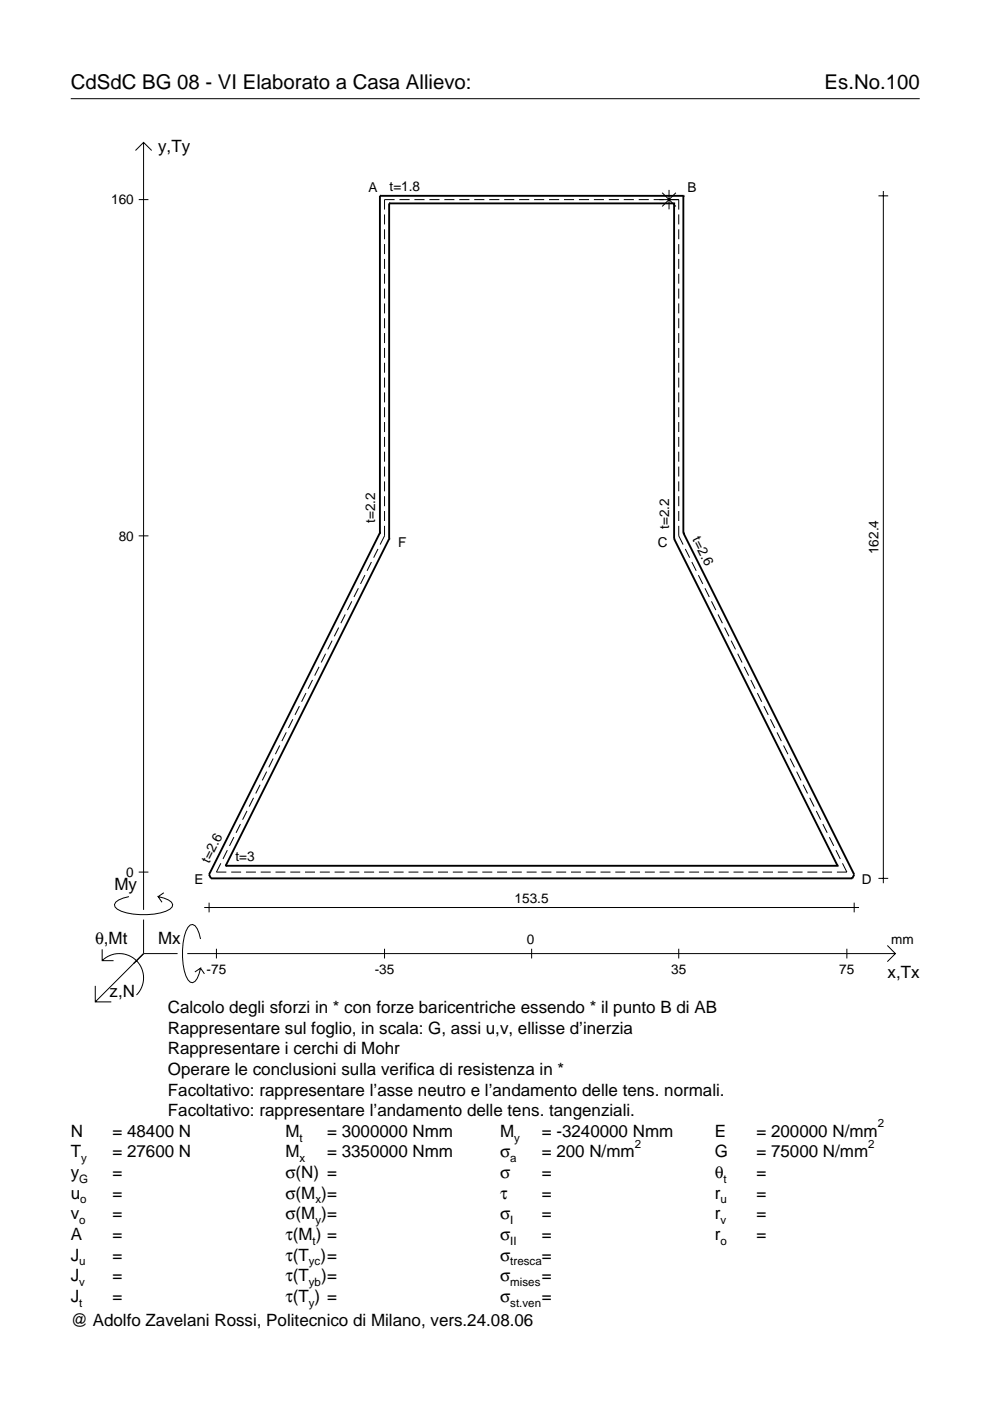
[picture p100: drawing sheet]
<svg xmlns="http://www.w3.org/2000/svg" width="210mm" height="297mm" viewBox="0 0 210 297" stroke-linecap="round" stroke-linejoin="round" font-family="sans-serif">
<defs><g id="words">
<g font-size="4.3">
<text x="15" y="18.9">CdSdC BG 08 - VI Elaborato a Casa Allievo:</text>
<text x="174.8" y="18.9">Es.No.100</text>
</g>
<g font-size="3.6">
<text x="33.5" y="32.3">y,Ty</text>
<text x="24.3" y="188.8">My</text>
<text x="20.1" y="200.1">θ,Mt</text>
<text x="33.5" y="200.1">Mx</text>
<text x="188.2" y="207.3">x,Tx</text>
<text x="23.2" y="211.4">z,N</text>
<text x="35.6" y="214.8">Calcolo degli sforzi in * con forze baricentriche essendo * il punto B di AB</text>
<text x="35.6" y="219.2">Rappresentare sul foglio, in scala: G, assi u,v, ellisse d’inerzia</text>
<text x="35.6" y="223.5">Rappresentare i cerchi di Mohr</text>
<text x="35.6" y="227.9">Operare le conclusioni sulla verifica di resistenza in *</text>
<text x="35.6" y="232.3">Facoltativo: rappresentare l’asse neutro e l’andamento delle tens. normali.</text>
<text x="35.6" y="236.7">Facoltativo: rappresentare l’andamento delle tens. tangenziali.</text>
<text x="15" y="241">N</text>
<text x="15" y="245.4">T</text>
<text x="23.8" y="245.4">= 27600 N</text>
<text x="23.8" y="241">= 48400 N</text>
<text x="60.5" y="241">M</text>
<text x="60.5" y="245.4">M</text>
<text x="69.3" y="241">= 3000000 Nmm</text>
<text x="69.3" y="245.4">= 3350000 Nmm</text>
<text x="106" y="245.4">σ</text>
<text x="106" y="241">M</text>
<text x="114.9" y="241">= -3240000 Nmm</text>
<text x="114.9" y="245.4">= 200 N/mm</text>
<text x="151.5" y="241">E</text>
<text x="151.5" y="245.4">G</text>
<text x="160.4" y="241">= 200000 N/mm</text>
<text x="160.4" y="245.4">= 75000 N/mm</text>
<text x="15" y="249.8">y</text>
<text x="23.8" y="249.8">=</text>
<text x="60.5" y="249.8">σ(N) =</text>
<text x="106" y="249.8">σ</text>
<text x="114.9" y="249.8">=</text>
<text x="151.5" y="249.8">θ</text>
<text x="160.4" y="249.8">=</text>
<text x="15" y="254.2">u</text>
<text x="23.8" y="254.2">=</text>
<text x="60.5" y="254.2">σ(M )=</text>
<text x="106" y="254.2">τ</text>
<text x="114.9" y="254.2">=</text>
<text x="151.5" y="254.2">r</text>
<text x="160.4" y="254.2">=</text>
<text x="15" y="258.5">v</text>
<text x="15" y="262.9">A</text>
<text x="23.8" y="262.9">=</text>
<text x="23.8" y="258.5">=</text>
<text x="60.5" y="258.5">σ(M )=</text>
<text x="60.5" y="262.9">τ(M ) =</text>
<text x="106" y="262.9">σ</text>
<text x="106" y="258.5">σ</text>
<text x="114.9" y="258.5">=</text>
<text x="114.9" y="262.9">=</text>
<text x="151.5" y="258.5">r</text>
<text x="151.5" y="262.9">r</text>
<text x="160.4" y="258.5">=</text>
<text x="160.4" y="262.9">=</text>
<text x="15" y="267.3">J</text>
<text x="23.8" y="267.3">=</text>
<text x="60.5" y="267.3">τ(T )=</text>
<text x="106" y="267.3">σ</text>
<text x="114.9" y="267.3">=</text>
<text x="15" y="271.7">J</text>
<text x="23.8" y="271.7">=</text>
<text x="60.5" y="271.7">τ(T</text>
<text x="68.1" y="271.7">)=</text>
<text x="106" y="271.7">σ</text>
<text x="114.9" y="271.7">=</text>
<text x="15" y="281.2">@ Adolfo Zavelani Rossi, Politecnico di Milano, vers.24.08.06</text>
<text x="15" y="276">J</text>
<text x="23.8" y="276">=</text>
<text x="60.5" y="276">τ(T ) =</text>
<text x="106" y="276">σ</text>
<text x="114.9" y="276">=</text>
</g>
<g font-size="2.9">
<text x="78.2" y="40.6">A</text>
<text x="82.6" y="40.5">t=1.8</text>
<text x="145.8" y="40.6">B</text>
<text x="23.6" y="43.3">160</text>
<text x="79.5" y="110.9" transform="rotate(-90 79.5 110.9)">t=2.2</text>
<text x="141.9" y="112.2" transform="rotate(-90 141.9 112.2)">t=2.2</text>
<text x="25.2" y="114.6">80</text>
<text x="84.4" y="116">F</text>
<text x="139.5" y="116">C</text>
<text x="146.7" y="114.4" transform="rotate(63 146.7 114.4)">t=2.6</text>
<text x="186.3" y="117.5" transform="rotate(-90 186.3 117.5)">162.4</text>
<text x="26.8" y="185.9">0</text>
<text x="44.3" y="183.1" transform="rotate(-63 44.3 183.1)">t=2.6</text>
<text x="49.9" y="182.5">t=3</text>
<text x="41.2" y="187.4">E</text>
<text x="109.1" y="191.4">153.5</text>
<text x="182.7" y="187.4">D</text>
<text x="111.7" y="200.1">0</text>
<text x="189" y="200.1">mm</text>
<text x="43.8" y="206.6">-75</text>
<text x="79.4" y="206.6">-35</text>
<text x="142.3" y="206.6">35</text>
<text x="178" y="206.6">75</text>
</g>
<g font-size="2.4">
<text x="186.1" y="239">2</text>
<text x="63.5" y="242">t</text>
<text x="109" y="242">y</text>
<text x="134.6" y="243.4">2</text>
<text x="184.1" y="243.4">2</text>
<text x="16.8" y="250.8">G</text>
<text x="17.2" y="246.4">y</text>
<text x="63.5" y="246.4">x</text>
<text x="108.2" y="246.4">a</text>
<text x="153.4" y="250.8">t</text>
<text x="17" y="255.2">o</text>
<text x="66.9" y="255.2">x</text>
<text x="152.7" y="255.2">u</text>
<text x="16.8" y="259.5">o</text>
<text x="66.3" y="263.9">t</text>
<text x="66.9" y="259.5">y</text>
<text x="108.2" y="259.5">I</text>
<text x="108.2" y="263.9">II</text>
<text x="152.7" y="259.5">v</text>
<text x="152.7" y="263.9">o</text>
<text x="16.8" y="268.3">u</text>
<text x="65.5" y="268.3">yc</text>
<text x="108.2" y="268.3">tresca</text>
<text x="16.8" y="272.7">v</text>
<text x="65.5" y="272.7">yb</text>
<text x="108.2" y="272.7">mises</text>
<text x="16.8" y="277">t</text>
<text x="65.5" y="277">y</text>
<text x="108.2" y="277">st.ven</text>
</g>
</g></defs>
<g fill="none" stroke="#000" stroke-width=".21">
<path d="M15 20.9h180M28.7 31.9l1.7-1.7 1.8 1.7M30.4 30.2v162.7M29.4 42.3h2.1M81.5 45.5v2.1M81.5 48.6v2.1M81.5 51.8v2.1M81.5 54.9v2.1M81.5 58v2.2M83.7 42.3h-2.2v2.1M84.7 42.3h2.1M87.9 42.3h2.1"/>
<path d="M91 42.3h2.2M94.2 42.3h2.1M97.4 42.3h2.1M100.5 42.3h2.2M103.7 42.3h2.2M106.9 42.3h2.1M110.1 42.3h2.1M113.2 42.3h2.2M116.4 42.3h2.1M119.6 42.3h2.1M122.7 42.3h2.2M125.9 42.3h2.2"/>
<path d="M129.1 42.3h2.1M132.3 42.3h2.1M135.4 42.3h2.2M138.6 42.3h5.3v2.1M140.4 40.9l2.9 2.9M141.8 40.3v4.1M143.3 40.9l-2.9 2.9M143.9 45.5v2.1M143.9 48.6v2.1M143.9 51.8v2.1M143.9 54.9v2.1M143.9 58v2.2"/>
<path d="M186.3 41.5h2M187.3 40.5v146.8M81.5 61.2v2.1M81.5 64.3v2.1M81.5 67.5v2.1M81.5 70.6v2.1M81.5 73.8v2.1M81.5 76.9v2.1M143.9 61.2v2.1M143.9 64.3v2.1M143.9 67.5v2.1M143.9 70.6v2.1"/>
<path d="M143.9 73.8v2.1M143.9 76.9v2.1M81.5 80.1v2.1M81.5 83.2v2.1M81.5 86.3v2.2M81.5 89.5v2.1M81.5 92.6v2.1M81.5 95.8v2.1M81.5 98.9v2.1M143.9 80.1v2.1M143.9 83.2v2.1M143.9 86.3v2.2"/>
<path d="M143.9 89.5v2.1M143.9 92.6v2.1M143.9 95.8v2.1M143.9 98.9v2.1M29.4 113.6h2.1M78.7 119.2l-.9 1.8M80.1 116.4l-.9 1.8M81.5 102.1v2.1M81.5 105.2v2.1M81.5 108.4v2.1M81.5 111.5v2.1l-.9 1.9M143.9 102.1v2.1"/>
<path d="M143.9 105.2v2.1M143.9 108.4v2.1M143.9 111.5v2.1l.9 1.9M145.3 116.4l.9 1.8M146.7 119.2l.9 1.8M69 138.6l-.9 1.9M70.4 135.8l-.9 1.9M71.8 133.1l-.9 1.8M73.2 130.3l-.9 1.8M74.6 127.5l-.9 1.9M76 124.7l-1 1.9M77.4 121.9l-1 1.9"/>
<path d="M148.1 121.9l.9 1.9M149.5 124.7l.9 1.9M150.8 127.5l1 1.9M152.2 130.3l1 1.8M153.6 133.1l1 1.8M155 135.8l.9 1.9M156.4 138.6l.9 1.9M59.3 158.1l-.9 1.8M60.7 155.3l-.9 1.8M62.1 152.5l-.9 1.9M63.5 149.7l-1 1.9M64.9 146.9l-1 1.9"/>
<path d="M66.3 144.2l-1 1.8M67.6 141.4l-.9 1.8M157.8 141.4l.9 1.8M159.2 144.2l.9 1.8M160.6 146.9l.9 1.9M162 149.7l.9 1.9M163.3 152.5l1 1.9M164.7 155.3l1 1.8M166.1 158.1l1 1.8M49.6 177.5l-.9 1.8M51 174.7l-1 1.9M52.4 171.9l-1 1.9"/>
<path d="M53.8 169.2l-1 1.8M55.1 166.4l-.9 1.8M56.5 163.6l-.9 1.9M57.9 160.8l-.9 1.9M167.5 160.8l.9 1.9M168.9 163.6l.9 1.9M170.3 166.4l.9 1.8M171.7 169.2l.9 1.8M173.1 171.9l.9 1.9M174.5 174.7l.9 1.9M175.8 177.5l1 1.8M27.3 190.1a3.6 3.6 0 0 0-3 1.7l.1 .5a5.7 5.7 0 0 0 3.8 1.5 13.3 13.3 0 0 0 7.8-1l.5-.5 .1-.5a3.6 3.6 0 0 0-3.1-1.7l.8 1.2"/>
<path d="M29.4 184.9h2.1M30.4 195v7.2M34.7 189.3l-1.2 .8M42.5 199.1a3.6 3.6 0 0 0-1.7-3.1l-.5 .1a5.7 5.7 0 0 0-1.5 3.8 13.3 13.3 0 0 0 1 7.8l.5 .5 .5 .2a3.6 3.6 0 0 0 1.7-3.1l-1.2 .8M43.3 192.4h138.8M44.3 191.4v2M46.8 183l-.9 1.9h2.1M48.2 180.3l-.9 1.8M49 184.9h2.1M52.1 184.9h2.2M55.3 184.9h2.1M58.4 184.9h2.1"/>
<path d="M61.5 184.9h2.1M64.7 184.9h2.1M67.8 184.9h2.1M70.9 184.9h2.1M74.1 184.9h2.1M77.2 184.9h2.1M80.3 184.9h2.1M83.5 184.9h2.1M86.6 184.9h2.1M89.7 184.9h2.1M92.9 184.9h2.1M96 184.9h2.1"/>
<path d="M99.1 184.9h2.1M102.3 184.9h2.1M105.4 184.9h2.1M108.5 184.9h2.1M111.7 184.9h2.1M114.8 184.9h2.1M117.9 184.9h2.1M121.1 184.9h2.1M124.2 184.9h2.1M127.3 184.9h2.1M130.5 184.9h2.1M133.6 184.9h2.1"/>
<path d="M136.7 184.9h2.1M139.9 184.9h2.1M143 184.9h2.1M146.1 184.9h2.1M149.3 184.9h2.1M152.4 184.9h2.1M155.5 184.9h2.1M158.7 184.9h2.1M161.8 184.9h2.1M164.9 184.9h2.1M168.1 184.9h2.1M171.2 184.9h2.1"/>
<path d="M174.3 184.9h2.1M177.2 180.3l1 1.8M178.6 183l1 1.9h-2.2M181.1 191.4v2M186.3 186.2h2M20.2 209v3.4h3.4M21.7 203.7a5.1 5.1 0 0 1 7.2 0 5.1 5.1 0 0 1 0 7.3M21.7 201.3v2.4h2.4M30.4 202.2l-10.2 10.2M30.4 202.2l-2 2M30.4 202.2h7.2M39.7 202.2h150.1"/>
<path d="M42.5 205.3l.8 1.2M45.9 201.2v2M81.5 201.2v2M112.7 201.2v2M143.9 201.2v2M179.6 201.2v2M188.1 200.5l1.7 1.7-1.7 1.7"/>
</g>
<g fill="none" stroke="#000" stroke-width=".4">
<path d="M80.5 41.5h.1M80.5 41.5h64.4M80.5 41.5v71.5M82.5 43.1h.1M82.5 43.1h60.4M82.5 43.1v71.1M142.9 43.1h.1M142.9 43.1v71.1M144.9 41.5h.1M144.9 41.5v71.5M80.5 113h.1M80.5 113l-36.2 72.4 .4 .8h136l.4-.8-36.2-72.4"/>
<path d="M82.5 114.2h.1M82.5 114.2l-34.7 69.4M142.9 114.2h.1M142.9 114.2l34.7 69.4M144.9 113h.1M47.8 183.6h.1M47.8 183.6h129.8M177.6 183.6h.1"/>
</g>
<use href="#words"/>
</svg>
